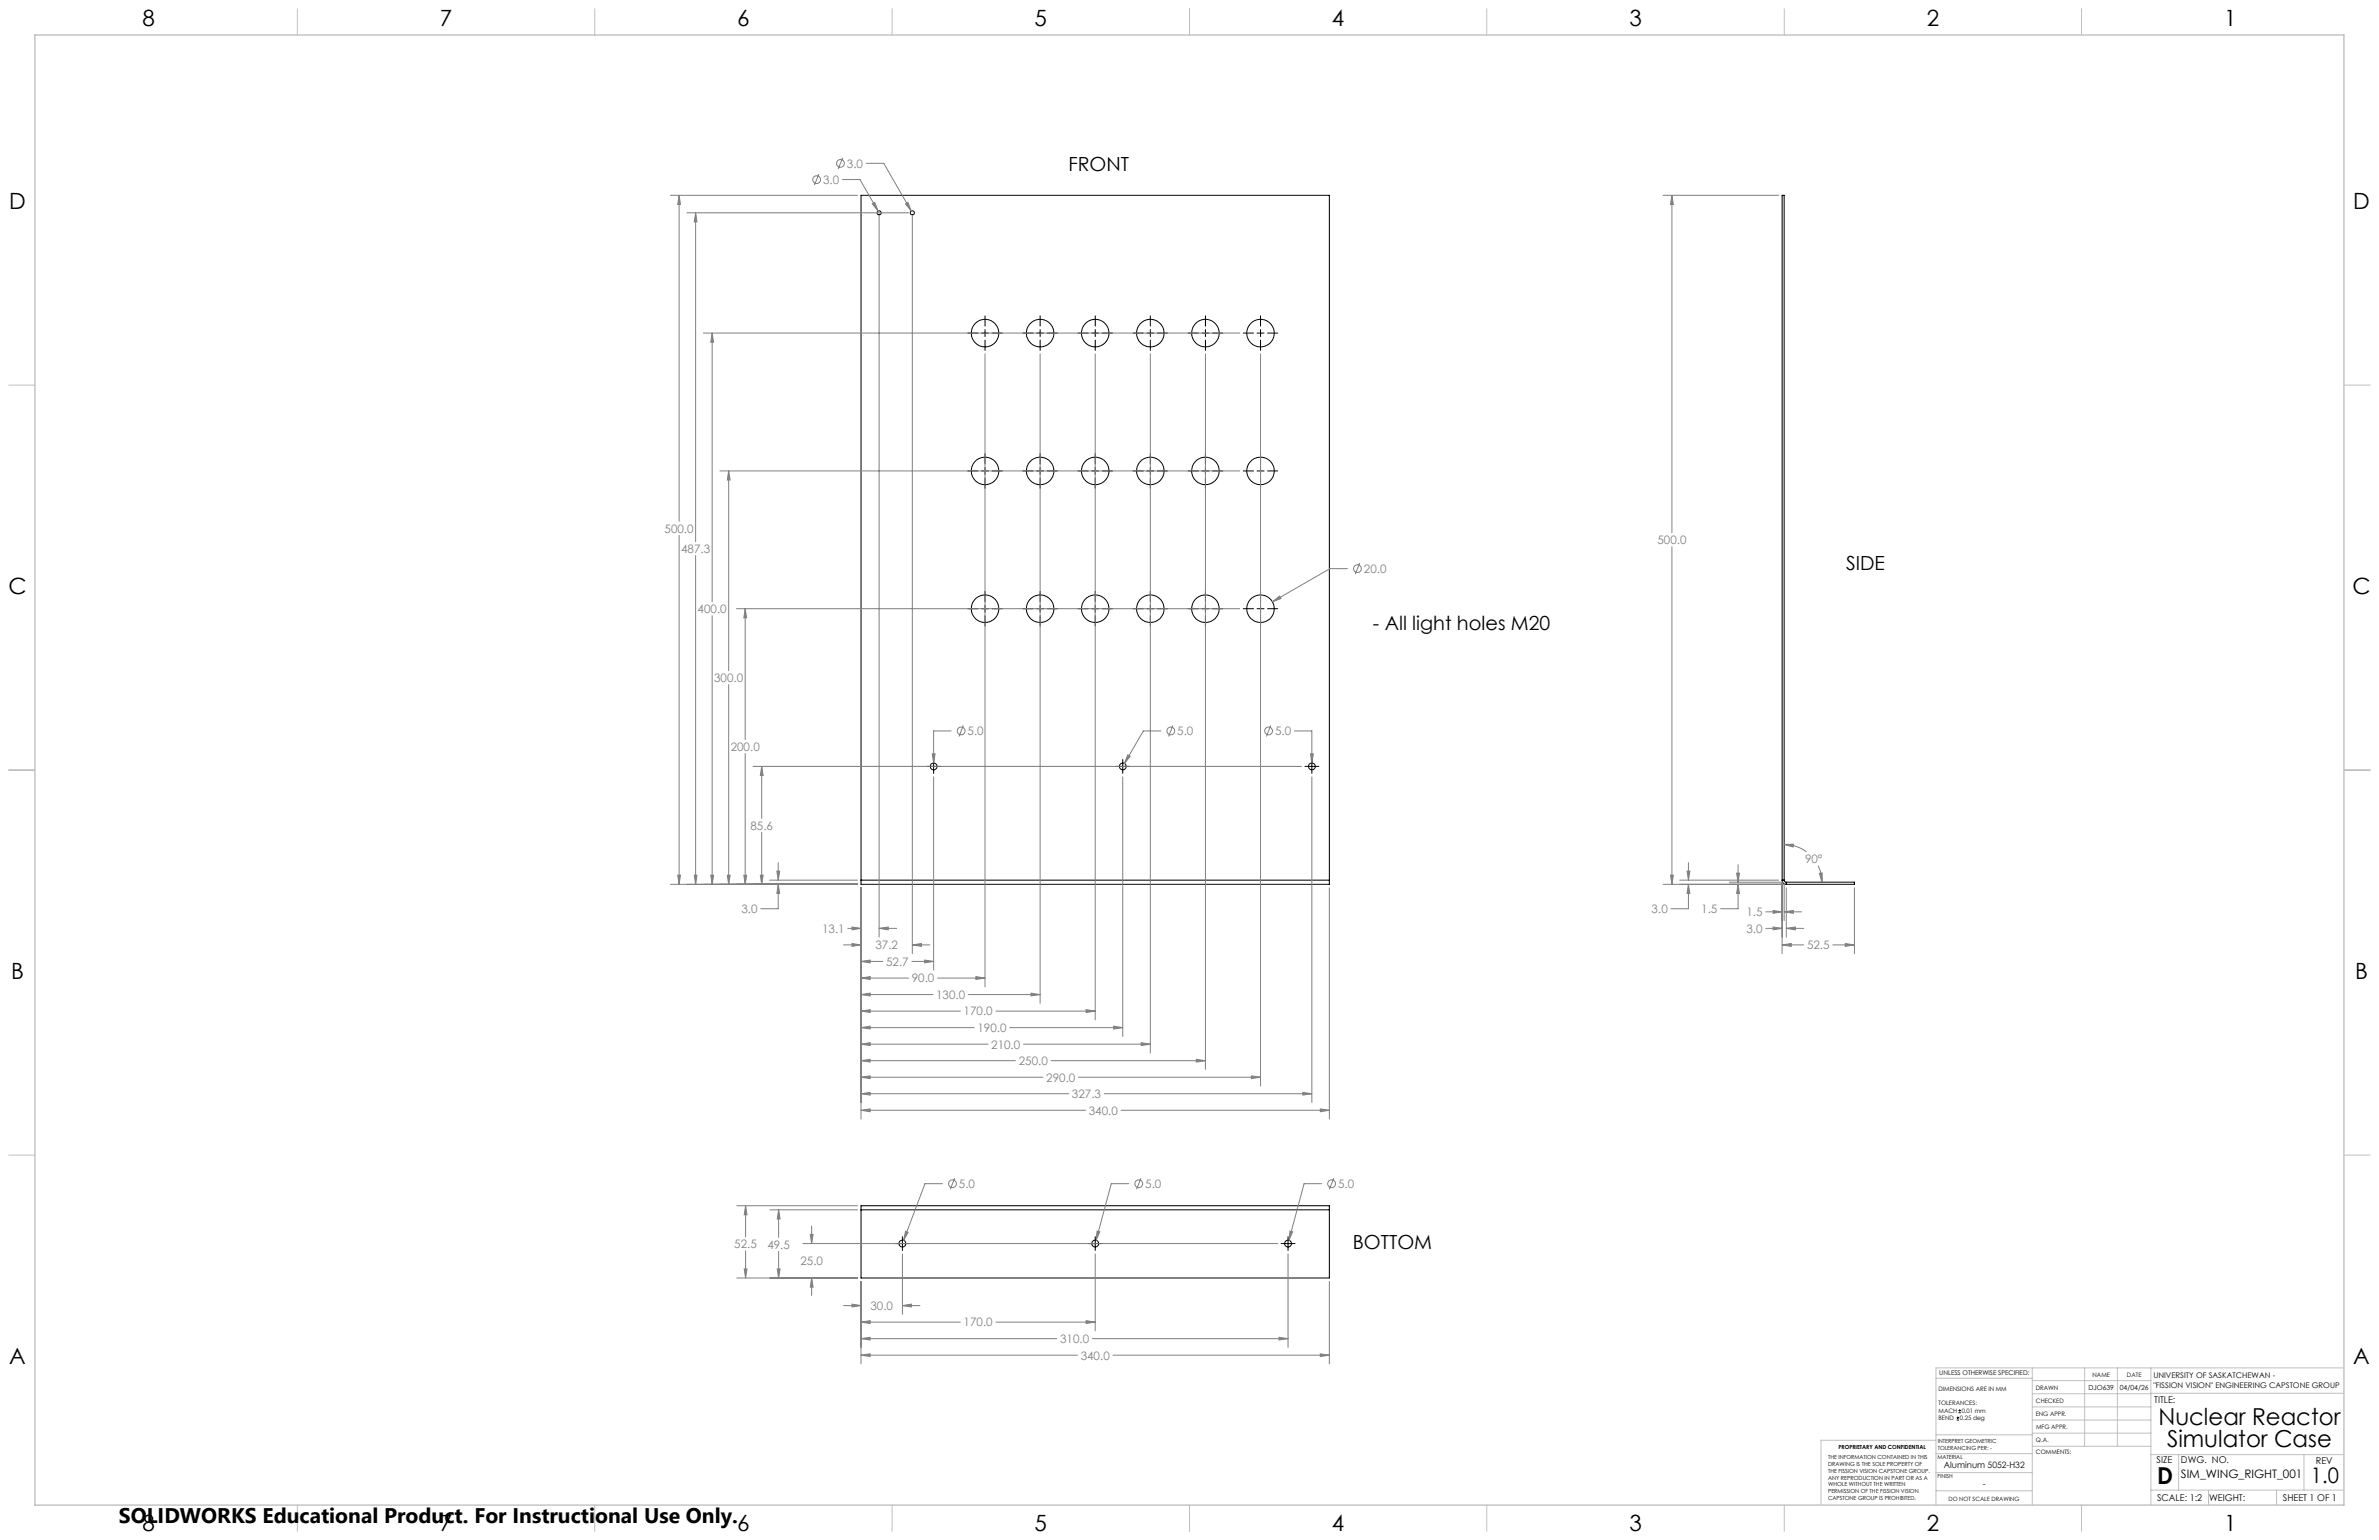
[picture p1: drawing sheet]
<svg xmlns="http://www.w3.org/2000/svg" width="864mm" height="559mm" viewBox="0 0 864 559" stroke-linecap="round" stroke-linejoin="round" font-family="sans-serif">
<defs><g id="words">
<g font-size="8.5">
<text x="783.6" y="517.1">Nuclear Reactor</text>
<text x="786.7" y="525.2">Simulator Case</text>
<text x="783.1" y="538.4">D</text>
</g>
<g font-size="8.1">
<text x="51.7" y="9.3">8</text>
<text x="159.7" y="9.3">7</text>
<text x="267.6" y="9.3">6</text>
<text x="375.6" y="9.3">5</text>
<text x="483.5" y="9.3">4</text>
<text x="591.5" y="9.3">3</text>
<text x="699.4" y="9.3">2</text>
<text x="807.4" y="9.3">1</text>
<text x="3.3" y="76">D</text>
<text x="854.2" y="76">D</text>
<text x="3" y="215.7">C</text>
<text x="853.9" y="215.7">C</text>
<text x="4" y="355.4">B</text>
<text x="854.9" y="355.4">B</text>
<text x="3.3" y="495.1">A</text>
<text x="854.2" y="495.1">A</text>
<text x="51.7" y="555.4">8</text>
<text x="159.7" y="555.4">7</text>
<text x="267.6" y="555.4">6</text>
<text x="375.6" y="555.4">5</text>
<text x="483.5" y="555.4">4</text>
<text x="591.5" y="555.4">3</text>
<text x="699.4" y="555.4">2</text>
<text x="807.4" y="555.4">1</text>
</g>
<text font-size="7.8" x="838.9" y="538.1">1.0</text>
<text font-size="7.7" x="43.2" y="552.5">SOLIDWORKS Educational Product. For Instructional Use Only.</text>
<g font-size="7.1">
<text x="387.8" y="61.9">FRONT</text>
<text x="670.1" y="206.9">SIDE</text>
<text x="498.4" y="228.5">- All light holes M20</text>
<text x="491.1" y="453.2">BOTTOM</text>
</g>
<g font-size="4.2" fill="#808080">
<text x="307.4" y="60.8">3.0</text>
<text x="298.8" y="66.7">3.0</text>
<text x="241.3" y="193.3">500.0</text>
<text x="601.7" y="197.5">500.0</text>
<text x="247.3" y="200.6">487.3</text>
<text x="495.1" y="207.9">20.0</text>
<text x="253.3" y="222.5">400.0</text>
<text x="259.3" y="247.5">300.0</text>
<text x="351.3" y="266.8">5.0</text>
<text x="427.4" y="266.8">5.0</text>
<text x="462.9" y="266.8">5.0</text>
<text x="265.3" y="272.5">200.0</text>
<text x="272.4" y="301.1">85.6</text>
<text x="655.2" y="313.2">90°</text>
<text x="269.1" y="331.3">3.0</text>
<text x="599.6" y="331.3">3.0</text>
<text x="617.6" y="331.3">1.5</text>
<text x="634" y="332.5">1.5</text>
<text x="298.4" y="338.5">13.1</text>
<text x="634" y="338.5">3.0</text>
<text x="317.8" y="344.5">37.2</text>
<text x="656" y="344.5">52.5</text>
<text x="321.7" y="350.5">52.7</text>
<text x="331" y="356.5">90.0</text>
<text x="339.8" y="362.5">130.0</text>
<text x="349.8" y="368.5">170.0</text>
<text x="354.8" y="374.5">190.0</text>
<text x="359.8" y="380.5">210.0</text>
<text x="369.8" y="386.5">250.0</text>
<text x="379.8" y="392.5">290.0</text>
<text x="389.1" y="398.5">327.3</text>
<text x="395.3" y="404.5">340.0</text>
<text x="348.1" y="431.1">5.0</text>
<text x="415.7" y="431.1">5.0</text>
<text x="485.7" y="431.1">5.0</text>
<text x="266.6" y="453">52.5</text>
<text x="278.6" y="453.1">49.5</text>
<text x="290.6" y="459.1">25.0</text>
<text x="316" y="475.3">30.0</text>
<text x="349.8" y="481.3">170.0</text>
<text x="384.8" y="487.3">310.0</text>
<text x="392.3" y="493.3">340.0</text>
</g>
<text font-size="4.2" x="791.7" y="536.4">SIM_WING_RIGHT_001</text>
<g font-size="3.4">
<text x="782" y="508.9">TITLE:</text>
<text x="782.9" y="531">SIZE</text>
<text x="791.7" y="531">DWG. NO.</text>
<text x="840.7" y="531.1">REV</text>
<text x="783" y="544.6">SCALE: 1:2</text>
<text x="801.9" y="544.7">WEIGHT:</text>
<text x="828.7" y="544.6">SHEET 1 OF 1</text>
</g>
<g font-size="3.2">
<text x="705.6" y="532.7">Aluminum 5052-H32</text>
<text x="719.7" y="539.5">-</text>
</g>
<g font-size="2.8">
<text x="781.7" y="500">UNIVERSITY OF SASKATCHEWAN -</text>
<text x="781.7" y="503.8">&quot;FISSION VISION&quot; ENGINEERING CAPSTONE GROUP</text>
</g>
<g font-size="2.5">
<text x="758.1" y="504.2">DJO639</text>
<text x="769.5" y="504.3">04/04/26</text>
</g>
<text font-size="2.4" x="704" y="499.1">UNLESS OTHERWISE SPECIFIED:</text>
<g font-size="2.2">
<text x="759.6" y="499.5">NAME</text>
<text x="772.1" y="499.6">DATE</text>
<text x="703.7" y="504.7">DIMENSIONS ARE IN MM</text>
<text x="703.7" y="510">TOLERANCES:</text>
<text x="739" y="504.3">DRAWN</text>
<text x="739.1" y="509.2">CHECKED</text>
<text x="703.7" y="512.6">MACH</text>
<text x="703.7" y="515.3">BEND</text>
<text x="711.4" y="515.3">0.25 deg</text>
<text x="712.1" y="512.6">0.01 mm</text>
<text x="739" y="513.8">ENG APPR.</text>
<text x="739.1" y="518.6">MFG APPR.</text>
<text x="739.1" y="523.3">Q.A.</text>
<text x="739.1" y="527.5">COMMENTS:</text>
</g>
<text font-size="2.1" x="707.3" y="544.5">DO NOT SCALE DRAWING</text>
<g font-size="2">
<text x="667.4" y="525.7">PROPRIETARY AND CONFIDENTIAL</text>
<text x="703.4" y="523.5">INTERPRET GEOMETRIC</text>
<text x="703.4" y="526">TOLERANCING PER: -</text>
<text x="663.6" y="529.3">THE INFORMATION CONTAINED IN THIS</text>
<text x="663.6" y="531.8">DRAWING IS THE SOLE PROPERTY OF</text>
<text x="703.3" y="529.6">MATERIAL</text>
<text x="663.6" y="534.3">THE FISSION VISION CAPSTONE GROUP.</text>
<text x="663.6" y="536.8">ANY REPRODUCTION IN PART OR AS A</text>
<text x="663.6" y="539.4">WHOLE WITHOUT THE WRITTEN</text>
<text x="703.3" y="536.4">FINISH</text>
<text x="663.6" y="541.9">PERMISSION OF THE FISSION VISION</text>
<text x="663.6" y="544.4">CAPSTONE GROUP IS PROHIBITED.</text>
</g>
</g></defs>
<g fill="none" stroke="#000" stroke-width=".36">
<path d="M357.6 114.6v3.7M357.6 119.6v2.5M377.6 114.6v3.7M377.6 119.6v2.5M397.6 114.6v3.7M397.6 119.6v2.5M417.6 114.6v3.7M417.6 119.6v2.5M437.6 114.6v3.7M437.6 119.6v2.5M457.6 114.6v3.7M457.6 119.6v2.5"/>
<path d="M351.3 120.9h3.7M356.3 120.9h2.5M357.6 123.4v3.7M360.1 120.9h3.8M371.3 120.9h3.7M376.3 120.9h2.5M377.6 123.4v3.7M380.1 120.9h3.8M391.3 120.9h3.7M396.3 120.9h2.6M397.6 123.4v3.7M400.1 120.9h3.8"/>
<path d="M411.3 120.9h3.7M416.3 120.9h2.6M417.6 123.4v3.7M420.1 120.9h3.8M431.3 120.9h3.7M436.3 120.9h2.6M437.6 123.4v3.7M440.1 120.9h3.8M451.3 120.9h3.7M456.3 120.9h2.6M457.6 123.4v3.7M460.1 120.9h3.7"/>
<path d="M351.3 170.9h3.7M356.3 170.9h2.5M357.6 164.6v3.7M357.6 169.6v2.6M357.6 173.4v3.8M360.1 170.9h3.8M371.3 170.9h3.7M376.3 170.9h2.5M377.6 164.6v3.7M377.6 169.6v2.6M377.6 173.4v3.8M380.1 170.9h3.8"/>
<path d="M391.3 170.9h3.7M396.3 170.9h2.6M397.6 164.6v3.7M397.6 169.6v2.6M397.6 173.4v3.8M400.1 170.9h3.8M411.3 170.9h3.7M416.3 170.9h2.6M417.6 164.6v3.7M417.6 169.6v2.6M417.6 173.4v3.8M420.1 170.9h3.8"/>
<path d="M431.3 170.9h3.7M436.3 170.9h2.6M437.6 164.6v3.7M437.6 169.6v2.6M437.6 173.4v3.8M440.1 170.9h3.8M451.3 170.9h3.7M456.3 170.9h2.6M457.6 164.6v3.7M457.6 169.6v2.6M457.6 173.4v3.8M460.1 170.9h3.7"/>
<path d="M357.6 214.6v3.7M357.6 219.6v2.5M377.6 214.6v3.7M377.6 219.6v2.5M397.6 214.6v3.7M397.6 219.6v2.5M417.6 214.6v3.7M417.6 219.6v2.5M437.6 214.6v3.7M437.6 219.6v2.5M457.6 214.6v3.7M457.6 219.6v2.5"/>
<path d="M351.3 220.9h3.7M356.3 220.9h2.5M357.6 223.4v3.8M360.1 220.9h3.8M371.3 220.9h3.7M376.3 220.9h2.5M377.6 223.4v3.8M380.1 220.9h3.8M391.3 220.9h3.7M396.3 220.9h2.6M397.6 223.4v3.8M400.1 220.9h3.8"/>
<path d="M411.3 220.9h3.7M416.3 220.9h2.6M417.6 223.4v3.8M420.1 220.9h3.8M431.3 220.9h3.7M436.3 220.9h2.6M437.6 223.4v3.8M440.1 220.9h3.8M451.3 220.9h3.7M456.3 220.9h2.6M457.6 223.4v3.8M460.1 220.9h3.7"/>
<path d="M336.4 278.1h5.1M338.9 275.6v5M405.1 278.1h5M407.6 275.6v5M473.7 278.1h5.1M476.2 275.6v5M312.6 319.4v1.5h170v-1.5M312.6 319.4v-248.5h170v248.5M312.6 319.4h170M646.9 319.4a1.57 1.57 0 0 0 1.5 1.5M646.9 319.4v-248.5h.8v248.5M646.9 319.4h.8"/>
<path d="M647.7 319.4l.3 .6 .4 .1M648.4 320.1h24.8v.8h-24.8M648.4 320.1v.8M312.6 439v-1.5h170v1.5M312.6 439v24.7h170v-24.7M312.6 439h170M325 451.2h5.1M327.6 448.7v5M395.1 451.2h5M397.6 448.7v5M465.1 451.2h5M467.6 448.7v5"/>
<path d="M710.3 515.3h.8M710.3 514.5h.8M710.7 514v.9M711 512.6h.8M711 511.8h.8M711.4 511.4v.8"/>
<circle cx="319.1" cy="77.2" r=".75"/>
<circle cx="331.2" cy="77.2" r=".75"/>
<circle cx="357.6" cy="120.9" r="5"/>
<circle cx="377.6" cy="120.9" r="5"/>
<circle cx="397.6" cy="120.9" r="5"/>
<circle cx="417.6" cy="120.9" r="5"/>
<circle cx="437.6" cy="120.9" r="5"/>
<circle cx="457.6" cy="120.9" r="5"/>
<circle cx="357.6" cy="170.9" r="5"/>
<circle cx="377.6" cy="170.9" r="5"/>
<circle cx="397.6" cy="170.9" r="5"/>
<circle cx="417.6" cy="170.9" r="5"/>
<circle cx="437.6" cy="170.9" r="5"/>
<circle cx="457.6" cy="170.9" r="5"/>
<circle cx="357.6" cy="220.9" r="5"/>
<circle cx="377.6" cy="220.9" r="5"/>
<circle cx="397.6" cy="220.9" r="5"/>
<circle cx="417.6" cy="220.9" r="5"/>
<circle cx="437.6" cy="220.9" r="5"/>
<circle cx="457.6" cy="220.9" r="5"/>
<circle cx="338.9" cy="278.1" r="1.26"/>
<circle cx="407.6" cy="278.1" r="1.26"/>
<circle cx="476.2" cy="278.1" r="1.26"/>
<circle cx="327.6" cy="451.2" r="1.24"/>
<circle cx="397.6" cy="451.2" r="1.25"/>
<circle cx="467.6" cy="451.2" r="1.25"/>
</g>
<g fill="none" stroke="#808080" stroke-width=".36">
<path d="M305.9 57.3l-1.6 4M314.5 59.3h6.3l10 17.3M243.3 70.9h68M246.5 70.9l.5 3.3h-1zM246.5 70.9v118.3M249.3 77.2h80.6M252.5 77.2l.5 3.3h-1zM252.5 77.2v119.3M297.3 63.2l-1.7 4M305.8 65.2h6.4l6.6 11.4M316.7 74l.8-.6 1.3 3.2zM319.1 78.5v261.5"/>
<path d="M328.7 74l.9-.6 1.2 3.2zM331.2 78.5v267.5M603.7 70.9h42M606.9 70.9l.5 3.3h-1zM606.9 70.9v122.5M255.3 120.9h194.7M258.5 120.9l.5 3.3h-1zM258.5 120.9v97.5M357.6 128.4v229.7M377.6 128.4v235.7M397.6 128.4v241.7M417.6 128.4v253.7"/>
<path d="M437.6 128.4v259.7M457.6 128.4v265.7M261.3 170.9h188.7M264.5 170.9l.5 3.3h-1zM264.5 170.9v72.4M246.5 194.2v126.7M606.9 198.4v122.5M252.5 201.6v119.3M461.9 218.4l2.6-2.1 .5 .9zM489.1 206.3h-6.3l-20.9 12.1M493.6 204.3l-1.7 4.1M258.5 223.4v97.5"/>
<path d="M267.3 220.9h182.7M270.5 220.9l.5 3.3h-1zM270.5 220.9v47.5M264.5 248.4v72.5M270.5 273.4v47.5M273.3 278.1h199.1M276.5 278.1l.5 3.3h-1zM276.5 278.1v18.9M338.4 273.5h1l-.5 3.4zM345.3 265.2h-6.4v11.7M349.7 263.2l-1.6 4M409.4 273.9l.9 .5-2.1 2.6z"/>
<path d="M421.4 265.2h-6.4l-6.8 11.8M425.8 263.2l-1.6 4M461.3 263.2l-1.6 4M469.9 265.2h6.3v11.7M475.7 273.5h1l-.5 3.4zM338.9 281.9v70.1M407.6 281.9v94.2M476.2 281.9v118.1M246 317.6h1l-.5 3.3zM252 317.6h1l-.5 3.3zM258 317.6h1l-.5 3.3zM264 317.6h1l-.5 3.3z"/>
<path d="M270 317.6h1l-.5 3.3zM276 317.6h1l-.5 3.3zM276.5 302v18.9M279.3 319.4h32M282 316.1h1l-.5 3.3zM282.5 313v6.4M606.4 317.6h1l-.5 3.3zM609.7 319.4h36M612.4 316.1h1l-.5 3.3zM612.9 313v6.4M630.4 316.8h1l-.5 3.3zM630.9 313.8v6.3"/>
<path d="M647.7 306.4l3.3-.1-.1 1zM647.7 306.4a14 14 0 0 1 8.1 2.7M660 314.1l1 2.7 .4 3.3M660.5 316.9l1-.1-.1 3.3zM243.3 320.9h68M282.5 320.9l.5 3.3h-1zM282.5 320.9v8.8h-6.3M307.8 336.9h4.8M309.3 336.4l3.3 .5-3.3 .5zM312.6 322.2v83.8M319.1 336.9l3.3-.5v1zM319.1 336.9h6.4"/>
<path d="M482.6 322.2v83.8M603.7 320.9h43.5M612.9 320.9l.5 3.3h-1zM612.9 320.9v8.8h-6.3M627.8 320.1h19.4M630.9 320.9l.5 3.3h-1zM630.9 320.9v8.8h-6.3M641 336.9h5.9M641 330.9h5.9M643.6 330.4l3.3 .5-3.3 .5zM643.6 336.4l3.3 .5-3.3 .5zM646.9 320.6v25.4"/>
<path d="M647.7 330.9l3.3-.5v1zM647.7 320.6v13.4M647.7 330.9h6.3M648.4 336.9l3.3-.5v1zM648.4 336.9h6.4M648.4 322.2v17.8M673.2 322.2v23.8M306.2 342.9h6.4M309.3 342.4l3.3 .5-3.3 .5zM312.6 348.9l3.3-.5v1zM312.6 354.9l3.3-.5v1zM312.6 348.9h7.9"/>
<path d="M312.6 354.9h17.2M331 348.9h7.9M331.2 342.9l3.3-.5v1zM331.2 342.9h6.3M335.6 348.4l3.3 .5-3.3 .5zM340.4 354.9h17.2M354.3 354.4l3.3 .5-3.3 .5zM646.9 342.9l3.3-.5v1zM646.9 342.9h7.9M665.3 342.9h7.9M669.9 342.4l3.3 .5-3.3 .5zM312.6 360.9l3.3-.5v1z"/>
<path d="M312.6 366.9l3.3-.5v1zM312.6 372.9l3.3-.5v1zM312.6 378.9l3.3-.5v1zM312.6 360.9h26M312.6 366.9h36M312.6 372.9h41M312.6 378.9h46M351.5 360.9h26.1M361.5 366.9h36.1M366.5 372.9h41.1M371.5 378.9h46.1M374.3 360.4l3.3 .5-3.3 .5z"/>
<path d="M394.3 366.4l3.3 .5-3.3 .5zM404.3 372.4l3.3 .5-3.3 .5zM414.3 378.4l3.3 .5-3.3 .5zM312.6 384.9l3.3-.5v1zM312.6 390.9l3.3-.5v1zM312.6 396.9l3.3-.5v1zM312.6 384.9h56M312.6 390.9h66M312.6 396.9h75.3M381.5 384.9h56.1M391.5 390.9h66.1M400.9 396.9h75.3"/>
<path d="M434.3 384.4l3.3 .5-3.3 .5zM454.3 390.4l3.3 .5-3.3 .5zM472.9 396.4l3.3 .5-3.3 .5zM312.6 402.9l3.3-.5v1zM312.6 402.9h81.5M407 402.9h75.6M479.3 402.4l3.3 .5-3.3 .5zM267.5 437.5h43.8M270.7 437.5l.5 3.3h-1zM270.7 437.5v11.3M279.5 439h31.8M282.6 439l.6 3.3h-1z"/>
<path d="M282.6 439v10M342.1 429.5h-6.3l-7.8 20.6M346.6 427.5l-1.7 4.1M409.8 429.5h-6.4l-5.5 20.5M414.2 427.5l-1.6 4.1M479.7 429.5h-6.3l-5.5 20.5M484.2 427.5l-1.6 4.1M270.7 453.9v9.8M282.6 454.1v9.6M291.5 451.2h172.3M294.1 447.9h1.1l-.6 3.3zM294.6 444.9v6.3"/>
<path d="M327.6 455v21.9M328.7 446.8l1 .3-1.7 3zM397.6 455v27.9M398.3 446.7l.9 .3-1.3 3zM467.6 455v33.9M468.3 446.7l.9 .3-1.3 3zM267.5 463.7h43.8M270.2 460.4h1l-.5 3.3zM282.2 460.4h1l-.6 3.3zM294.6 463.7l.6 3.3h-1.1zM294.6 463.7v6.4M306.2 473.7h6.4"/>
<path d="M309.3 473.2l3.3 .5-3.3 .5zM312.6 479.7l3.3-.5v1zM312.6 465v29.9M312.6 479.7h36M327.6 473.7l3.3-.5v1zM327.6 473.7h6.3M361.5 479.7h36.1M394.3 479.2l3.3 .5-3.3 .5zM482.6 465v29.9M312.6 485.7l3.3-.5v1zM312.6 491.7l3.3-.5v1zM312.6 485.7h71"/>
<path d="M312.6 491.7h78.5M396.5 485.7h71.1M404 491.7h78.6M464.3 485.2l3.3 .5-3.3 .5zM479.3 491.2l3.3 .5-3.3 .5z"/>
<circle cx="305.1" cy="59.3" r="1.4"/>
<circle cx="296.4" cy="65.2" r="1.41"/>
<circle cx="492.8" cy="206.4" r="1.41"/>
<circle cx="348.9" cy="265.2" r="1.4"/>
<circle cx="425" cy="265.2" r="1.41"/>
<circle cx="460.5" cy="265.2" r="1.41"/>
<circle cx="345.7" cy="429.5" r="1.42"/>
<circle cx="413.4" cy="429.5" r="1.42"/>
<circle cx="483.4" cy="429.5" r="1.42"/>
</g>
<g fill="none" stroke="#c0c0c0" stroke-width=".36">
<path d="M107.9 3.2v9.5M215.9 3.2v9.5M323.8 3.2v9.5M431.8 3.2v9.5M539.7 3.2v9.5M647.7 3.2v9.5M755.6 3.2v9.5M3.1 139.7h9.6M850.9 139.7h9.5M3.1 279.4h9.6M850.9 279.4h9.5M3.1 419.1h9.6"/>
<path d="M850.9 419.1h9.5M737.7 496.4v49.7M756.7 496.4v28.4M768.6 496.4v28.4M780.8 496.4v49.7M850.9 496.4h-148.1v49.7M702.8 500.1h34.9M737.7 510.5h43.1M737.7 505.7h43.1M737.7 501h43.1M737.7 515.3h43.1M780.8 505.6h70.1"/>
<path d="M702.6 522.6h-41.6v23.3M702.8 534.4h34.9M702.8 527.5h35M702.8 520.6h35M737.7 520h43.1M737.8 524.8h43M780.8 527.8h70.1M790.9 527.8v12.9M836.4 527.8v12.9M107.9 546.1v9.6M215.9 546.1v9.6M323.8 546.1v9.6"/>
<path d="M431.8 546.1v9.6M539.7 546.1v9.6M647.7 546.1v9.6M702.8 540.9h34.9M755.6 546.1v9.6M780.8 540.7h70.1M801.7 540.7v5.4M826.4 540.7v5.4"/>
</g>
<path d="M12.7 12.7h838.2v533.4h-838.2z" fill="none" stroke="#c0c0c0" stroke-width=".5"/>
<path d="M312.6 348.9l3.3-.5v1zM335.6 348.4l3.3 .5-3.3 .5zM309.3 336.4l3.3 .5-3.3 .5zM319.1 336.9l3.3-.5v1zM309.3 342.4l3.3 .5-3.3 .5zM331.2 342.9l3.3-.5v1zM312.6 354.9l3.3-.5v1zM354.3 354.4l3.3 .5-3.3 .5zM312.6 360.9l3.3-.5v1zM374.3 360.4l3.3 .5-3.3 .5zM312.6 366.9l3.3-.5v1zM394.3 366.4l3.3 .5-3.3 .5zM312.6 372.9l3.3-.5v1zM404.3 372.4l3.3 .5-3.3 .5zM312.6 378.9l3.3-.5v1zM414.3 378.4l3.3 .5-3.3 .5zM312.6 384.9l3.3-.5v1zM434.3 384.4l3.3 .5-3.3 .5zM312.6 390.9l3.3-.5v1zM454.3 390.4l3.3 .5-3.3 .5zM312.6 396.9l3.3-.5v1zM472.9 396.4l3.3 .5-3.3 .5zM312.6 402.9l3.3-.5v1zM479.3 402.4l3.3 .5-3.3 .5zM282.5 320.9l.5 3.3h-1zM282 316.1h1l-.5 3.3zM276 317.6h1l-.5 3.3zM276.5 278.1l.5 3.3h-1zM270 317.6h1l-.5 3.3zM270.5 220.9l.5 3.3h-1zM264 317.6h1l-.5 3.3zM264.5 170.9l.5 3.3h-1zM258 317.6h1l-.5 3.3zM258.5 120.9l.5 3.3h-1zM252 317.6h1l-.5 3.3zM252.5 77.2l.5 3.3h-1zM246 317.6h1l-.5 3.3zM246.5 70.9l.5 3.3h-1zM316.7 74l2.1 2.6-1.3-3.2zM328.7 74l2.1 2.6-1.2-3.2zM475.7 273.5l.5 3.4 .5-3.4zM409.4 273.9l-1.2 3.1 2.1-2.6zM338.4 273.5l.5 3.4 .5-3.4zM461.9 218.4l3.1-1.2-.5-.9zM643.6 330.4l3.3 .5-3.3 .5zM647.7 330.9l3.3-.5v1zM643.6 336.4l3.3 .5-3.3 .5zM648.4 336.9l3.3-.5v1zM646.9 342.9l3.3-.5v1zM669.9 342.4l3.3 .5-3.3 .5zM630.9 320.9l.5 3.3h-1zM630.4 316.8h1l-.5 3.3zM612.9 320.9l.5 3.3h-1zM612.4 316.1h1l-.5 3.3zM606.4 317.6h1l-.5 3.3zM606.9 70.9l.5 3.3h-1zM660.5 316.9l1-.1-.1 3.3zM647.7 306.4l3.3-.1-.1 1zM309.3 473.2l3.3 .5-3.3 .5zM327.6 473.7l3.3-.5v1zM312.6 479.7l3.3-.5v1zM394.3 479.2l3.3 .5-3.3 .5zM312.6 485.7l3.3-.5v1zM464.3 485.2l3.3 .5-3.3 .5zM312.6 491.7l3.3-.5v1zM479.3 491.2l3.3 .5-3.3 .5zM294.6 463.7l.6 3.3h-1.1zM294.1 447.9h1.1l-.6 3.3zM282.2 460.4h1l-.6 3.3zM282.6 439l.6 3.3h-1zM270.2 460.4h1l-.5 3.3zM270.7 437.5l.5 3.3h-1zM328.7 446.8l-.7 3.3 1.7-3zM398.3 446.7l-.4 3.3 1.3-3zM468.3 446.7l-.4 3.3 1.3-3z" fill="#808080"/>
<use href="#words"/>
</svg>
